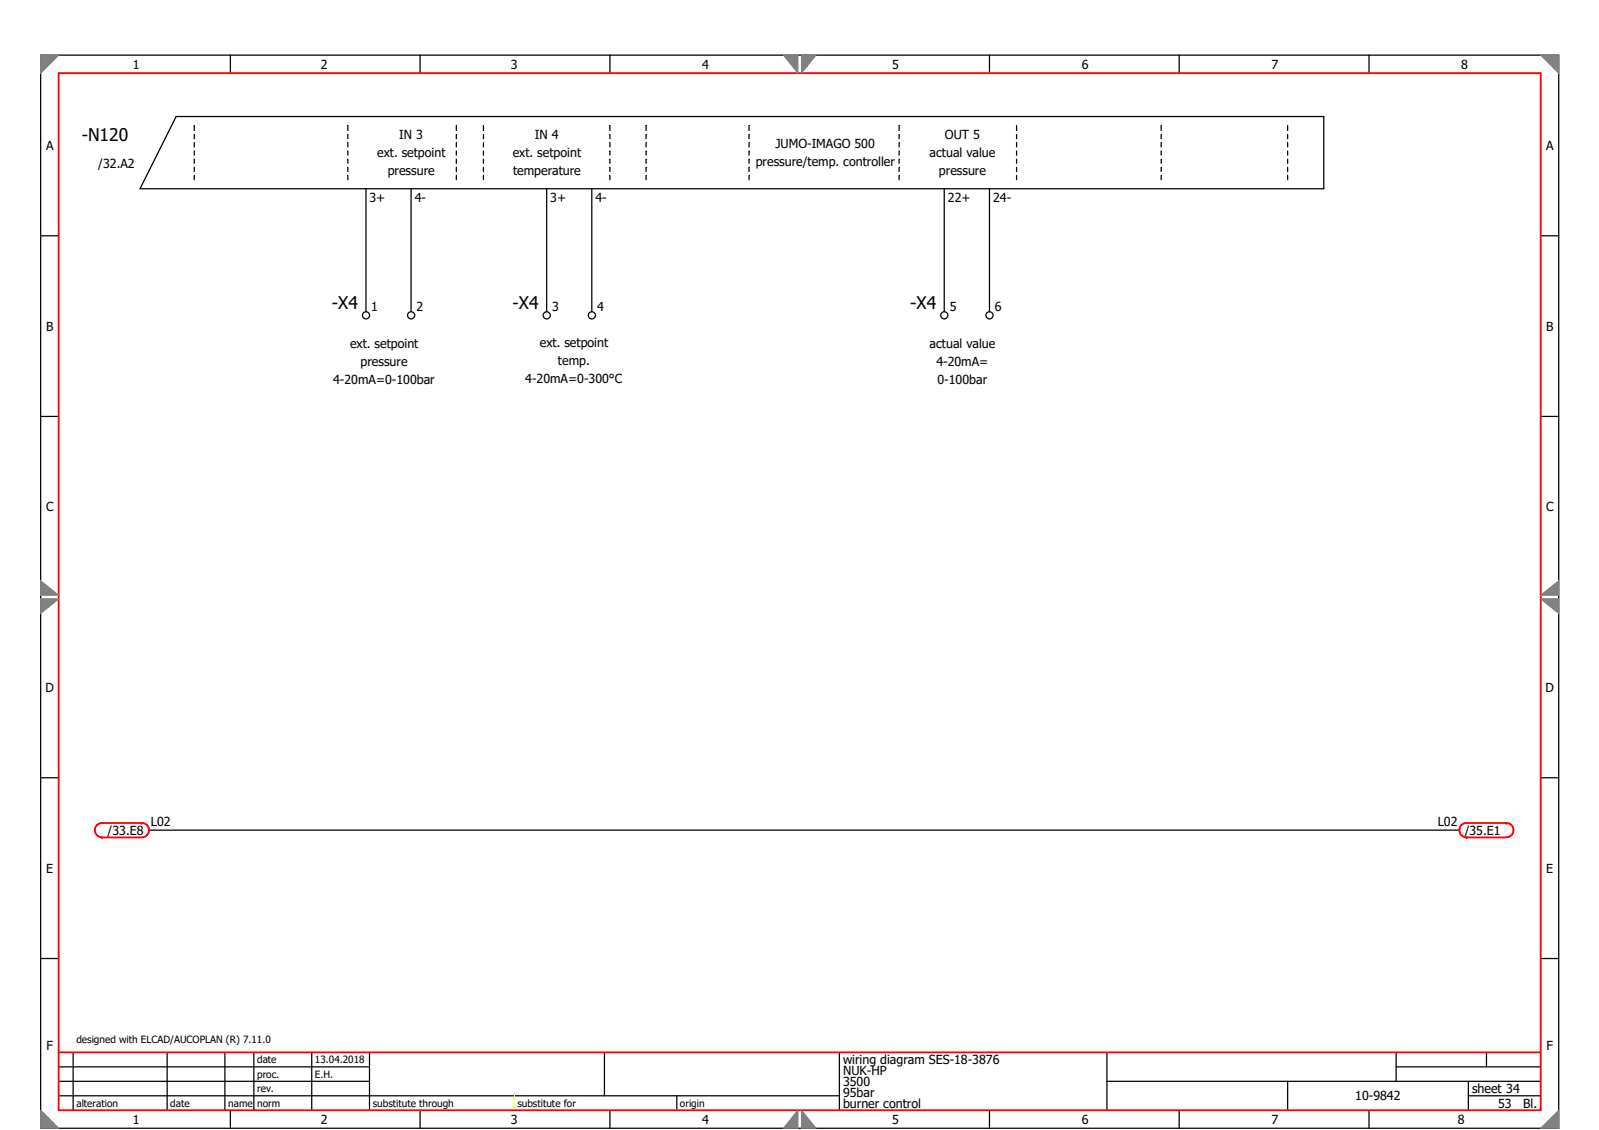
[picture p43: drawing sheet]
<svg xmlns="http://www.w3.org/2000/svg" width="297mm" height="210mm" viewBox="0 0 297 210" stroke-linecap="round" stroke-linejoin="round" font-family="sans-serif">
<defs><g id="words">
<g font-size="3.2">
<text x="15.2" y="26.2">-N120</text>
<text x="61.7" y="57.4">-X4</text>
<text x="95.2" y="57.4">-X4</text>
<text x="169.1" y="57.4">-X4</text>
</g>
<g font-size="2.3">
<text x="24.7" y="12.8">1</text>
<text x="59.6" y="12.8">2</text>
<text x="94.9" y="12.8">3</text>
<text x="130.5" y="12.8">4</text>
<text x="165.7" y="12.8">5</text>
<text x="201" y="12.8">6</text>
<text x="236.2" y="12.8">7</text>
<text x="271.5" y="12.8">8</text>
<text x="8.5" y="27.9">A</text>
<text x="70.1" y="29.2">ext. setpoint</text>
<text x="74.2" y="25.8">IN 3</text>
<text x="95.2" y="29.2">ext. setpoint</text>
<text x="99.4" y="25.8">IN 4</text>
<text x="144" y="27.5">JUMO-IMAGO 500</text>
<text x="172.7" y="29.2">actual value</text>
<text x="175.5" y="25.8">OUT 5</text>
<text x="287.2" y="27.9">A</text>
<text x="18.3" y="31.2">/32.A2</text>
<text x="72" y="32.6">pressure</text>
<text x="95.3" y="32.6">temperature</text>
<text x="140.4" y="30.9">pressure/temp. controller</text>
<text x="174.4" y="32.6">pressure</text>
<text x="68.6" y="37.6">3+</text>
<text x="77" y="37.6">4-</text>
<text x="102.2" y="37.6">3+</text>
<text x="110.6" y="37.6">4-</text>
<text x="176.1" y="37.6">22+</text>
<text x="184.5" y="37.6">24-</text>
<text x="69" y="57.7">1</text>
<text x="77.4" y="57.7">2</text>
<text x="102.5" y="57.7">3</text>
<text x="111" y="57.7">4</text>
<text x="176.4" y="57.7">5</text>
<text x="184.8" y="57.7">6</text>
<text x="8.5" y="61.4">B</text>
<text x="65" y="64.7">ext. setpoint</text>
<text x="100.3" y="64.5">ext. setpoint</text>
<text x="172.7" y="64.7">actual value</text>
<text x="287.2" y="61.4">B</text>
<text x="61.9" y="71.4">4-20mA=0-100bar</text>
<text x="67" y="68">pressure</text>
<text x="97.6" y="71.2">4-20mA=0-300°C</text>
<text x="103.6" y="67.8">temp.</text>
<text x="173.9" y="68">4-20mA=</text>
<text x="174.2" y="71.4">0-100bar</text>
<text x="8.5" y="95">C</text>
<text x="287.2" y="95">C</text>
<text x="8.4" y="128.6">D</text>
<text x="287.1" y="128.6">D</text>
<text x="20" y="155.1">/33.E8</text>
<text x="28" y="153.4">L02</text>
<text x="267.1" y="153.4">L02</text>
<text x="272.1" y="155.1">/35.E1</text>
<text x="8.6" y="162.2">E</text>
<text x="287.2" y="162.2">E</text>
<text x="8.6" y="195.1">F</text>
<text x="156.6" y="197.7">wiring diagram SES-18-3876</text>
<text x="287.3" y="195.1">F</text>
<text x="156.6" y="201.8">3500</text>
<text x="156.6" y="199.8">NUK-HP</text>
<text x="156.6" y="203.8">95bar</text>
<text x="273.4" y="203.1">sheet 34</text>
<text x="24.7" y="208.8">1</text>
<text x="59.6" y="208.8">2</text>
<text x="94.9" y="208.8">3</text>
<text x="130.5" y="208.8">4</text>
<text x="156.6" y="205.8">burner control</text>
<text x="165.7" y="208.8">5</text>
<text x="201" y="208.8">6</text>
<text x="236.2" y="208.8">7</text>
<text x="251.8" y="204.5">10-9842</text>
<text x="270.8" y="208.8">8</text>
<text x="278.3" y="205.8">53</text>
<text x="283" y="205.8">Bl.</text>
</g>
<g font-size="1.9">
<text x="14.2" y="193.9">designed with ELCAD/AUCOPLAN (R) 7.11.0</text>
<text x="47.8" y="197.6">date</text>
<text x="58.5" y="197.6">13.04.2018</text>
<text x="47.8" y="200.3">proc.</text>
<text x="47.8" y="202.9">rev.</text>
<text x="58.5" y="200.3">E.H.</text>
<text x="14.2" y="205.6">alteration</text>
<text x="31.6" y="205.6">date</text>
<text x="42.4" y="205.6">name</text>
<text x="47.8" y="205.6">norm</text>
<text x="69.3" y="205.6">substitute through</text>
<text x="96.1" y="205.6">substitute for</text>
<text x="126.3" y="205.6">origin</text>
</g>
</g></defs>
<g fill="none" stroke="#000" stroke-width=".23">
<path d="M7.6 10.2h282v199.5h-282zM42.8 10.2v3.4M78 10.2v3.4M113.3 10.2v3.4M183.8 10.2v3.4M219.1 10.2v3.4M254.3 10.2v3.4M32.7 21.7h213.2v13.4h-219.9zM36.1 23.3v1M36.1 25v.8M36.1 26.5v.8M36.1 28.1v.7"/>
<path d="M36.1 29.6v.8M36.1 31.1v.8M36.1 32.6v.8M64.6 23.3v1M64.6 25v.8M64.6 26.5v.8M64.6 28.1v.7M64.6 29.6v.8M64.6 31.1v.8M64.6 32.6v.8M68 35.1v22.8M76.4 35.1v22.8"/>
<path d="M84.8 23.3v1M84.8 25v.8M84.8 26.5v.8M84.8 28.1v.7M84.8 29.6v.8M84.8 31.1v.8M84.8 32.6v.8M89.8 23.3v1M89.8 25v.8M89.8 26.5v.8M89.8 28.1v.7M89.8 29.6v.8"/>
<path d="M89.8 31.1v.8M89.8 32.6v.8M101.6 35.1v22.8M109.9 35.1v22.8M113.3 23.3v1M113.3 25v.8M113.3 26.5v.8M113.3 28.1v.7M113.3 29.6v.8M113.3 31.1v.8M113.3 32.6v.8M120 23.3v1"/>
<path d="M120 25v.8M120 26.5v.8M120 28.1v.7M120 29.6v.8M120 31.1v.8M120 32.6v.8M139.1 23.3v1M139.1 25v.8M139.1 26.5v.8M139.1 28.1v.7M139.1 29.6v.8M139.1 31.1v.8"/>
<path d="M139.1 32.6v.8M167 23.3v1M167 25v.8M167 26.5v.8M167 28.1v.7M167 29.6v.8M167 31.1v.8M167 32.6v.8M175.4 35.1v22.8M183.8 35.1v22.8M188.8 23.3v1M188.8 25v.8"/>
<path d="M188.8 26.5v.8M188.8 28.1v.7M188.8 29.6v.8M188.8 31.1v.8M188.8 32.6v.8M215.7 23.3v1M215.7 25v.8M215.7 26.5v.8M215.7 28.1v.7M215.7 29.6v.8M215.7 31.1v.8M215.7 32.6v.8"/>
<path d="M239.2 23.3v1M239.2 25v.8M239.2 26.5v.8M239.2 28.1v.7M239.2 29.6v.8M239.2 31.1v.8M239.2 32.6v.8M7.6 43.8h3.3M286.2 43.8h3.4M7.6 77.4h3.3M286.2 77.4h3.4M7.6 144.5h3.3"/>
<path d="M27.7 154.3h243.4M286.2 144.5h3.4M7.6 178.1h3.3M286.2 178.1h3.4M10.9 198.2h57.7M13.6 195.6v10.7M31 195.6v10.7M41.8 195.6v10.7M47.2 195.6v10.7M57.9 195.6v10.7M68.6 195.6v10.7M112.3 195.6v8"/>
<path d="M155.9 195.6v10.7M205.6 195.6v10.7M259.4 198.2h26.8M259.4 195.6v5.3M276.1 195.6v2.6M10.9 203.6h145M10.9 200.9h57.7M42.8 206.3v3.4M78 206.3v3.4M113.3 206.3v3.4M125.7 203.6v2.7M183.8 206.3v3.4"/>
<path d="M205.6 200.9h80.6M219.1 206.3v3.4M239.2 200.9v5.4M254.3 206.3v3.4M272.8 203.6h13.4M272.8 200.9v5.4"/>
<circle cx="68" cy="58.6" r=".67"/>
<circle cx="76.4" cy="58.6" r=".67"/>
<circle cx="101.6" cy="58.6" r=".67"/>
<circle cx="109.9" cy="58.6" r=".67"/>
<circle cx="175.4" cy="58.6" r=".67"/>
<circle cx="183.8" cy="58.6" r=".67"/>
</g>
<path d="M95.5 203.6v2.7" fill="none" stroke="#ff0" stroke-width=".19"/>
<path d="M10.9 195.6h275.3" fill="none" stroke="#f00" stroke-width=".34"/>
<path d="M286.2 13.6v192.7" fill="none" stroke="#f00" stroke-width=".34"/>
<path d="M10.9 206.3h275.3" fill="none" stroke="#f00" stroke-width=".34"/>
<path d="M10.9 13.6v192.7" fill="none" stroke="#f00" stroke-width=".34"/>
<path d="M10.9 13.6h275.3" fill="none" stroke="#f00" stroke-width=".34"/>
<path d="M26.7 155.6h-.4" fill="none" stroke="#f00" stroke-width=".34"/>
<path d="M27 155.4l-.3 .2" fill="none" stroke="#f00" stroke-width=".34"/>
<path d="M27.3 155.2l-.3 .2" fill="none" stroke="#f00" stroke-width=".34"/>
<path d="M27.5 154.9l-.2 .3" fill="none" stroke="#f00" stroke-width=".34"/>
<path d="M27.6 154.6l-.1 .3" fill="none" stroke="#f00" stroke-width=".34"/>
<path d="M27.7 154.3l-.1 .3" fill="none" stroke="#f00" stroke-width=".34"/>
<path d="M27.6 153.9l.1 .4" fill="none" stroke="#f00" stroke-width=".34"/>
<path d="M27.5 153.6l.1 .3" fill="none" stroke="#f00" stroke-width=".34"/>
<path d="M27.3 153.3l.2 .3" fill="none" stroke="#f00" stroke-width=".34"/>
<path d="M27 153.1l.3 .2" fill="none" stroke="#f00" stroke-width=".34"/>
<path d="M26.7 153l.3 .1" fill="none" stroke="#f00" stroke-width=".34"/>
<path d="M26.3 152.9l.4 .1" fill="none" stroke="#f00" stroke-width=".34"/>
<circle cx="26.3" cy="152.9" r=".17" fill="#f00"/>
<path d="M19 152.9h7.3" fill="none" stroke="#f00" stroke-width=".34"/>
<path d="M19 155.6h7.3" fill="none" stroke="#f00" stroke-width=".34"/>
<path d="M19 152.9l-.4 .1" fill="none" stroke="#f00" stroke-width=".34"/>
<path d="M18.6 153l-.3 .1" fill="none" stroke="#f00" stroke-width=".34"/>
<path d="M18.3 153.1l-.3 .2" fill="none" stroke="#f00" stroke-width=".34"/>
<path d="M18 153.3l-.2 .3" fill="none" stroke="#f00" stroke-width=".34"/>
<path d="M17.8 153.6l-.1 .3" fill="none" stroke="#f00" stroke-width=".34"/>
<path d="M17.7 153.9l-.1 .4" fill="none" stroke="#f00" stroke-width=".34"/>
<path d="M17.6 154.3l.1 .3" fill="none" stroke="#f00" stroke-width=".34"/>
<path d="M17.7 154.6l.1 .3" fill="none" stroke="#f00" stroke-width=".34"/>
<path d="M17.8 154.9l.2 .3" fill="none" stroke="#f00" stroke-width=".34"/>
<path d="M18 155.2l.3 .2" fill="none" stroke="#f00" stroke-width=".34"/>
<path d="M18.3 155.4l.3 .2" fill="none" stroke="#f00" stroke-width=".34"/>
<path d="M18.6 155.6h.4" fill="none" stroke="#f00" stroke-width=".34"/>
<circle cx="19" cy="155.6" r=".17" fill="#f00"/>
<path d="M272.4 152.9l-.3 .1" fill="none" stroke="#f00" stroke-width=".34"/>
<path d="M272.1 153l-.3 .1" fill="none" stroke="#f00" stroke-width=".34"/>
<path d="M271.8 153.1l-.3 .2" fill="none" stroke="#f00" stroke-width=".34"/>
<path d="M271.5 153.3l-.2 .3" fill="none" stroke="#f00" stroke-width=".34"/>
<path d="M271.3 153.6l-.2 .3" fill="none" stroke="#f00" stroke-width=".34"/>
<path d="M271.1 153.9v.4" fill="none" stroke="#f00" stroke-width=".34"/>
<path d="M271.1 154.3v.3" fill="none" stroke="#f00" stroke-width=".34"/>
<path d="M271.1 154.6l.2 .3" fill="none" stroke="#f00" stroke-width=".34"/>
<path d="M271.3 154.9l.2 .3" fill="none" stroke="#f00" stroke-width=".34"/>
<path d="M271.5 155.2l.3 .2" fill="none" stroke="#f00" stroke-width=".34"/>
<path d="M271.8 155.4l.3 .2" fill="none" stroke="#f00" stroke-width=".34"/>
<path d="M272.1 155.6h.3" fill="none" stroke="#f00" stroke-width=".34"/>
<circle cx="272.4" cy="155.6" r=".17" fill="#f00"/>
<path d="M272.4 152.9h7.4" fill="none" stroke="#f00" stroke-width=".34"/>
<path d="M272.4 155.6h7.4" fill="none" stroke="#f00" stroke-width=".34"/>
<path d="M280.2 155.6h-.4" fill="none" stroke="#f00" stroke-width=".34"/>
<path d="M280.5 155.4l-.3 .2" fill="none" stroke="#f00" stroke-width=".34"/>
<path d="M280.8 155.2l-.3 .2" fill="none" stroke="#f00" stroke-width=".34"/>
<path d="M281 154.9l-.2 .3" fill="none" stroke="#f00" stroke-width=".34"/>
<path d="M281.1 154.6l-.1 .3" fill="none" stroke="#f00" stroke-width=".34"/>
<path d="M281.2 154.3l-.1 .3" fill="none" stroke="#f00" stroke-width=".34"/>
<path d="M281.1 153.9l.1 .4" fill="none" stroke="#f00" stroke-width=".34"/>
<path d="M281 153.6l.1 .3" fill="none" stroke="#f00" stroke-width=".34"/>
<path d="M280.8 153.3l.2 .3" fill="none" stroke="#f00" stroke-width=".34"/>
<path d="M280.5 153.1l.3 .2" fill="none" stroke="#f00" stroke-width=".34"/>
<path d="M280.2 153l.3 .1" fill="none" stroke="#f00" stroke-width=".34"/>
<path d="M279.8 152.9l.4 .1" fill="none" stroke="#f00" stroke-width=".34"/>
<circle cx="279.8" cy="152.9" r=".17" fill="#f00"/>
<path d="M145.5 10.2l2.7 3.4" fill="none" stroke="#808080" stroke-width=".19"/>
<path d="M148.2 10.2v3.4" fill="none" stroke="#808080" stroke-width=".19"/>
<path d="M145.5 10.2h2.7" fill="none" stroke="#808080" stroke-width=".19"/>
<path d="M148.1 13.4h.1" fill="none" stroke="#808080" stroke-width=".19"/>
<path d="M148.1 13.3h.1" fill="none" stroke="#808080" stroke-width=".19"/>
<path d="M148 13.3h.2" fill="none" stroke="#808080" stroke-width=".19"/>
<path d="M147.9 13.2h.3" fill="none" stroke="#808080" stroke-width=".19"/>
<path d="M147.9 13.1h.3" fill="none" stroke="#808080" stroke-width=".19"/>
<path d="M147.8 13h.4" fill="none" stroke="#808080" stroke-width=".19"/>
<path d="M147.7 12.9h.5" fill="none" stroke="#808080" stroke-width=".19"/>
<path d="M147.7 12.8h.5" fill="none" stroke="#808080" stroke-width=".19"/>
<path d="M147.6 12.8h.6" fill="none" stroke="#808080" stroke-width=".19"/>
<path d="M147.5 12.7h.7" fill="none" stroke="#808080" stroke-width=".19"/>
<path d="M147.5 12.6h.7" fill="none" stroke="#808080" stroke-width=".19"/>
<path d="M147.4 12.5h.8" fill="none" stroke="#808080" stroke-width=".19"/>
<path d="M147.3 12.4h.9" fill="none" stroke="#808080" stroke-width=".19"/>
<path d="M147.3 12.3h.9" fill="none" stroke="#808080" stroke-width=".19"/>
<path d="M147.2 12.3h1" fill="none" stroke="#808080" stroke-width=".19"/>
<path d="M147.1 12.2h1.1" fill="none" stroke="#808080" stroke-width=".19"/>
<path d="M147.1 12.1h1.1" fill="none" stroke="#808080" stroke-width=".19"/>
<path d="M147 12h1.2" fill="none" stroke="#808080" stroke-width=".19"/>
<path d="M146.9 11.9h1.3" fill="none" stroke="#808080" stroke-width=".19"/>
<path d="M146.9 11.8h1.3" fill="none" stroke="#808080" stroke-width=".19"/>
<path d="M146.8 11.7h1.4" fill="none" stroke="#808080" stroke-width=".19"/>
<path d="M146.7 11.7h1.5" fill="none" stroke="#808080" stroke-width=".19"/>
<path d="M146.7 11.6h1.5" fill="none" stroke="#808080" stroke-width=".19"/>
<path d="M146.6 11.5h1.6" fill="none" stroke="#808080" stroke-width=".19"/>
<path d="M146.5 11.4h1.7" fill="none" stroke="#808080" stroke-width=".19"/>
<path d="M146.4 11.3h1.8" fill="none" stroke="#808080" stroke-width=".19"/>
<path d="M146.4 11.2h1.8" fill="none" stroke="#808080" stroke-width=".19"/>
<path d="M146.3 11.2h1.9" fill="none" stroke="#808080" stroke-width=".19"/>
<path d="M146.3 11.1h1.9" fill="none" stroke="#808080" stroke-width=".19"/>
<path d="M146.2 11h2" fill="none" stroke="#808080" stroke-width=".19"/>
<path d="M146.1 10.9h2.1" fill="none" stroke="#808080" stroke-width=".19"/>
<path d="M146 10.8h2.2" fill="none" stroke="#808080" stroke-width=".19"/>
<path d="M146 10.7h2.2" fill="none" stroke="#808080" stroke-width=".19"/>
<path d="M145.9 10.7h2.3" fill="none" stroke="#808080" stroke-width=".19"/>
<path d="M145.9 10.6h2.3" fill="none" stroke="#808080" stroke-width=".19"/>
<path d="M145.8 10.5h2.4" fill="none" stroke="#808080" stroke-width=".19"/>
<path d="M145.7 10.4h2.5" fill="none" stroke="#808080" stroke-width=".19"/>
<path d="M145.6 10.3h2.6" fill="none" stroke="#808080" stroke-width=".19"/>
<path d="M145.6 10.2h2.6" fill="none" stroke="#808080" stroke-width=".19"/>
<path d="M148.9 10.2v3.4" fill="none" stroke="#808080" stroke-width=".19"/>
<path d="M151.6 10.2l-2.7 3.4" fill="none" stroke="#808080" stroke-width=".19"/>
<path d="M148.9 10.2h2.7" fill="none" stroke="#808080" stroke-width=".19"/>
<path d="M148.9 13.4h.1" fill="none" stroke="#808080" stroke-width=".19"/>
<path d="M148.9 13.3h.1" fill="none" stroke="#808080" stroke-width=".19"/>
<path d="M148.9 13.3h.2" fill="none" stroke="#808080" stroke-width=".19"/>
<path d="M148.9 13.2h.3" fill="none" stroke="#808080" stroke-width=".19"/>
<path d="M148.9 13.1h.3" fill="none" stroke="#808080" stroke-width=".19"/>
<path d="M148.9 13h.4" fill="none" stroke="#808080" stroke-width=".19"/>
<path d="M148.9 12.9h.5" fill="none" stroke="#808080" stroke-width=".19"/>
<path d="M148.9 12.8h.5" fill="none" stroke="#808080" stroke-width=".19"/>
<path d="M148.9 12.8h.6" fill="none" stroke="#808080" stroke-width=".19"/>
<path d="M148.9 12.7h.7" fill="none" stroke="#808080" stroke-width=".19"/>
<path d="M148.9 12.6h.7" fill="none" stroke="#808080" stroke-width=".19"/>
<path d="M148.9 12.5h.8" fill="none" stroke="#808080" stroke-width=".19"/>
<path d="M148.9 12.4h.9" fill="none" stroke="#808080" stroke-width=".19"/>
<path d="M148.9 12.3h.9" fill="none" stroke="#808080" stroke-width=".19"/>
<path d="M148.9 12.3h1" fill="none" stroke="#808080" stroke-width=".19"/>
<path d="M148.9 12.2h1.1" fill="none" stroke="#808080" stroke-width=".19"/>
<path d="M148.9 12.1h1.1" fill="none" stroke="#808080" stroke-width=".19"/>
<path d="M148.9 12h1.2" fill="none" stroke="#808080" stroke-width=".19"/>
<path d="M148.9 11.9h1.3" fill="none" stroke="#808080" stroke-width=".19"/>
<path d="M148.9 11.8h1.3" fill="none" stroke="#808080" stroke-width=".19"/>
<path d="M148.9 11.7h1.4" fill="none" stroke="#808080" stroke-width=".19"/>
<path d="M148.9 11.7h1.5" fill="none" stroke="#808080" stroke-width=".19"/>
<path d="M148.9 11.6h1.5" fill="none" stroke="#808080" stroke-width=".19"/>
<path d="M148.9 11.5h1.6" fill="none" stroke="#808080" stroke-width=".19"/>
<path d="M148.9 11.4h1.7" fill="none" stroke="#808080" stroke-width=".19"/>
<path d="M148.9 11.3h1.8" fill="none" stroke="#808080" stroke-width=".19"/>
<path d="M148.9 11.2h1.8" fill="none" stroke="#808080" stroke-width=".19"/>
<path d="M148.9 11.2h1.9" fill="none" stroke="#808080" stroke-width=".19"/>
<path d="M148.9 11.1h2" fill="none" stroke="#808080" stroke-width=".19"/>
<path d="M148.9 11h2" fill="none" stroke="#808080" stroke-width=".19"/>
<path d="M148.9 10.9h2.1" fill="none" stroke="#808080" stroke-width=".19"/>
<path d="M148.9 10.8h2.2" fill="none" stroke="#808080" stroke-width=".19"/>
<path d="M148.9 10.7h2.2" fill="none" stroke="#808080" stroke-width=".19"/>
<path d="M148.9 10.7h2.3" fill="none" stroke="#808080" stroke-width=".19"/>
<path d="M148.9 10.6h2.4" fill="none" stroke="#808080" stroke-width=".19"/>
<path d="M148.9 10.5h2.4" fill="none" stroke="#808080" stroke-width=".19"/>
<path d="M148.9 10.4h2.5" fill="none" stroke="#808080" stroke-width=".19"/>
<path d="M148.9 10.3h2.6" fill="none" stroke="#808080" stroke-width=".19"/>
<path d="M148.9 10.2h2.6" fill="none" stroke="#808080" stroke-width=".19"/>
<path d="M7.6 10.2v3.4" fill="none" stroke="#808080" stroke-width=".19"/>
<path d="M7.6 10.2h3.3" fill="none" stroke="#808080" stroke-width=".19"/>
<path d="M10.9 10.2l-3.3 3.4" fill="none" stroke="#808080" stroke-width=".19"/>
<path d="M7.6 13.4h.1" fill="none" stroke="#808080" stroke-width=".19"/>
<path d="M7.6 13.3h.1" fill="none" stroke="#808080" stroke-width=".19"/>
<path d="M7.6 13.3h.2" fill="none" stroke="#808080" stroke-width=".19"/>
<path d="M7.6 13.2h.3" fill="none" stroke="#808080" stroke-width=".19"/>
<path d="M7.6 13.1h.4" fill="none" stroke="#808080" stroke-width=".19"/>
<path d="M7.6 13h.5" fill="none" stroke="#808080" stroke-width=".19"/>
<path d="M7.6 12.9h.6" fill="none" stroke="#808080" stroke-width=".19"/>
<path d="M7.6 12.8h.7" fill="none" stroke="#808080" stroke-width=".19"/>
<path d="M7.6 12.8h.7" fill="none" stroke="#808080" stroke-width=".19"/>
<path d="M7.6 12.7h.8" fill="none" stroke="#808080" stroke-width=".19"/>
<path d="M7.6 12.6h.9" fill="none" stroke="#808080" stroke-width=".19"/>
<path d="M7.6 12.5h1" fill="none" stroke="#808080" stroke-width=".19"/>
<path d="M7.6 12.4h1.1" fill="none" stroke="#808080" stroke-width=".19"/>
<path d="M7.6 12.3h1.2" fill="none" stroke="#808080" stroke-width=".19"/>
<path d="M7.6 12.3h1.2" fill="none" stroke="#808080" stroke-width=".19"/>
<path d="M7.6 12.2h1.3" fill="none" stroke="#808080" stroke-width=".19"/>
<path d="M7.6 12.1h1.4" fill="none" stroke="#808080" stroke-width=".19"/>
<path d="M7.6 12h1.5" fill="none" stroke="#808080" stroke-width=".19"/>
<path d="M7.6 11.9h1.6" fill="none" stroke="#808080" stroke-width=".19"/>
<path d="M7.6 11.8h1.6" fill="none" stroke="#808080" stroke-width=".19"/>
<path d="M7.6 11.7h1.7" fill="none" stroke="#808080" stroke-width=".19"/>
<path d="M7.6 11.7h1.8" fill="none" stroke="#808080" stroke-width=".19"/>
<path d="M7.6 11.6h1.9" fill="none" stroke="#808080" stroke-width=".19"/>
<path d="M7.6 11.5h2" fill="none" stroke="#808080" stroke-width=".19"/>
<path d="M7.6 11.4h2.1" fill="none" stroke="#808080" stroke-width=".19"/>
<path d="M7.6 11.3h2.2" fill="none" stroke="#808080" stroke-width=".19"/>
<path d="M7.6 11.2h2.2" fill="none" stroke="#808080" stroke-width=".19"/>
<path d="M7.6 11.2h2.3" fill="none" stroke="#808080" stroke-width=".19"/>
<path d="M7.6 11.1h2.4" fill="none" stroke="#808080" stroke-width=".19"/>
<path d="M7.6 11h2.5" fill="none" stroke="#808080" stroke-width=".19"/>
<path d="M7.6 10.9h2.6" fill="none" stroke="#808080" stroke-width=".19"/>
<path d="M7.6 10.8h2.7" fill="none" stroke="#808080" stroke-width=".19"/>
<path d="M7.6 10.7h2.7" fill="none" stroke="#808080" stroke-width=".19"/>
<path d="M7.6 10.7h2.8" fill="none" stroke="#808080" stroke-width=".19"/>
<path d="M7.6 10.6h2.9" fill="none" stroke="#808080" stroke-width=".19"/>
<path d="M7.6 10.5h3" fill="none" stroke="#808080" stroke-width=".19"/>
<path d="M7.6 10.4h3.1" fill="none" stroke="#808080" stroke-width=".19"/>
<path d="M7.6 10.3h3.2" fill="none" stroke="#808080" stroke-width=".19"/>
<path d="M7.6 10.2h3.3" fill="none" stroke="#808080" stroke-width=".19"/>
<path d="M7.6 111.3v2.7" fill="none" stroke="#808080" stroke-width=".19"/>
<path d="M10.9 111.3l-3.3 2.7" fill="none" stroke="#808080" stroke-width=".19"/>
<path d="M7.6 111.3h3.3" fill="none" stroke="#808080" stroke-width=".19"/>
<path d="M7.6 113.8h.1" fill="none" stroke="#808080" stroke-width=".19"/>
<path d="M7.6 113.7h.2" fill="none" stroke="#808080" stroke-width=".19"/>
<path d="M7.6 113.6h.3" fill="none" stroke="#808080" stroke-width=".19"/>
<path d="M7.6 113.6h.4" fill="none" stroke="#808080" stroke-width=".19"/>
<path d="M7.6 113.5h.5" fill="none" stroke="#808080" stroke-width=".19"/>
<path d="M7.6 113.4h.6" fill="none" stroke="#808080" stroke-width=".19"/>
<path d="M7.6 113.3h.7" fill="none" stroke="#808080" stroke-width=".19"/>
<path d="M7.6 113.2h.8" fill="none" stroke="#808080" stroke-width=".19"/>
<path d="M7.6 113.1h.9" fill="none" stroke="#808080" stroke-width=".19"/>
<path d="M7.6 113.1h1" fill="none" stroke="#808080" stroke-width=".19"/>
<path d="M7.6 113h1.2" fill="none" stroke="#808080" stroke-width=".19"/>
<path d="M7.6 112.9h1.2" fill="none" stroke="#808080" stroke-width=".19"/>
<path d="M7.6 112.8h1.4" fill="none" stroke="#808080" stroke-width=".19"/>
<path d="M7.6 112.7h1.5" fill="none" stroke="#808080" stroke-width=".19"/>
<path d="M7.6 112.6h1.6" fill="none" stroke="#808080" stroke-width=".19"/>
<path d="M7.6 112.6h1.7" fill="none" stroke="#808080" stroke-width=".19"/>
<path d="M7.6 112.5h1.8" fill="none" stroke="#808080" stroke-width=".19"/>
<path d="M7.6 112.4h1.9" fill="none" stroke="#808080" stroke-width=".19"/>
<path d="M7.6 112.3h2" fill="none" stroke="#808080" stroke-width=".19"/>
<path d="M7.6 112.2h2.1" fill="none" stroke="#808080" stroke-width=".19"/>
<path d="M7.6 112.1h2.2" fill="none" stroke="#808080" stroke-width=".19"/>
<path d="M7.6 112.1h2.3" fill="none" stroke="#808080" stroke-width=".19"/>
<path d="M7.6 112h2.4" fill="none" stroke="#808080" stroke-width=".19"/>
<path d="M7.6 111.9h2.5" fill="none" stroke="#808080" stroke-width=".19"/>
<path d="M7.6 111.8h2.6" fill="none" stroke="#808080" stroke-width=".19"/>
<path d="M7.6 111.7h2.7" fill="none" stroke="#808080" stroke-width=".19"/>
<path d="M7.6 111.6h2.8" fill="none" stroke="#808080" stroke-width=".19"/>
<path d="M7.6 111.5h2.9" fill="none" stroke="#808080" stroke-width=".19"/>
<path d="M7.6 111.5h3" fill="none" stroke="#808080" stroke-width=".19"/>
<path d="M7.6 111.4h3.1" fill="none" stroke="#808080" stroke-width=".19"/>
<path d="M7.6 111.3h3.3" fill="none" stroke="#808080" stroke-width=".19"/>
<path d="M7.6 107.9v2.7" fill="none" stroke="#808080" stroke-width=".19"/>
<path d="M7.6 107.9l3.3 2.7" fill="none" stroke="#808080" stroke-width=".19"/>
<path d="M7.6 110.6h3.3" fill="none" stroke="#808080" stroke-width=".19"/>
<path d="M7.6 110.5h3.1" fill="none" stroke="#808080" stroke-width=".19"/>
<path d="M7.6 110.4h3" fill="none" stroke="#808080" stroke-width=".19"/>
<path d="M7.6 110.4h2.9" fill="none" stroke="#808080" stroke-width=".19"/>
<path d="M7.6 110.3h2.8" fill="none" stroke="#808080" stroke-width=".19"/>
<path d="M7.6 110.2h2.7" fill="none" stroke="#808080" stroke-width=".19"/>
<path d="M7.6 110.1h2.6" fill="none" stroke="#808080" stroke-width=".19"/>
<path d="M7.6 110h2.5" fill="none" stroke="#808080" stroke-width=".19"/>
<path d="M7.6 110h2.4" fill="none" stroke="#808080" stroke-width=".19"/>
<path d="M7.6 109.9h2.3" fill="none" stroke="#808080" stroke-width=".19"/>
<path d="M7.6 109.8h2.2" fill="none" stroke="#808080" stroke-width=".19"/>
<path d="M7.6 109.7h2.1" fill="none" stroke="#808080" stroke-width=".19"/>
<path d="M7.6 109.6h2" fill="none" stroke="#808080" stroke-width=".19"/>
<path d="M7.6 109.5h1.9" fill="none" stroke="#808080" stroke-width=".19"/>
<path d="M7.6 109.5h1.8" fill="none" stroke="#808080" stroke-width=".19"/>
<path d="M7.6 109.4h1.7" fill="none" stroke="#808080" stroke-width=".19"/>
<path d="M7.6 109.3h1.6" fill="none" stroke="#808080" stroke-width=".19"/>
<path d="M7.6 109.2h1.5" fill="none" stroke="#808080" stroke-width=".19"/>
<path d="M7.6 109.1h1.4" fill="none" stroke="#808080" stroke-width=".19"/>
<path d="M7.6 109h1.2" fill="none" stroke="#808080" stroke-width=".19"/>
<path d="M7.6 108.9h1.2" fill="none" stroke="#808080" stroke-width=".19"/>
<path d="M7.6 108.9h1" fill="none" stroke="#808080" stroke-width=".19"/>
<path d="M7.6 108.8h.9" fill="none" stroke="#808080" stroke-width=".19"/>
<path d="M7.6 108.7h.8" fill="none" stroke="#808080" stroke-width=".19"/>
<path d="M7.6 108.6h.7" fill="none" stroke="#808080" stroke-width=".19"/>
<path d="M7.6 108.5h.6" fill="none" stroke="#808080" stroke-width=".19"/>
<path d="M7.6 108.4h.5" fill="none" stroke="#808080" stroke-width=".19"/>
<path d="M7.6 108.4h.4" fill="none" stroke="#808080" stroke-width=".19"/>
<path d="M7.6 108.3h.3" fill="none" stroke="#808080" stroke-width=".19"/>
<path d="M7.6 108.2h.2" fill="none" stroke="#808080" stroke-width=".19"/>
<path d="M7.6 108.1h.1" fill="none" stroke="#808080" stroke-width=".19"/>
<path d="M7.6 206.3v3.4" fill="none" stroke="#808080" stroke-width=".19"/>
<path d="M7.6 209.7h3.3" fill="none" stroke="#808080" stroke-width=".19"/>
<path d="M7.6 206.3l3.3 3.4" fill="none" stroke="#808080" stroke-width=".19"/>
<path d="M7.6 209.6h3.2" fill="none" stroke="#808080" stroke-width=".19"/>
<path d="M7.6 209.5h3.1" fill="none" stroke="#808080" stroke-width=".19"/>
<path d="M7.6 209.4h3" fill="none" stroke="#808080" stroke-width=".19"/>
<path d="M7.6 209.3h2.9" fill="none" stroke="#808080" stroke-width=".19"/>
<path d="M7.6 209.3h2.8" fill="none" stroke="#808080" stroke-width=".19"/>
<path d="M7.6 209.2h2.7" fill="none" stroke="#808080" stroke-width=".19"/>
<path d="M7.6 209.1h2.7" fill="none" stroke="#808080" stroke-width=".19"/>
<path d="M7.6 209h2.6" fill="none" stroke="#808080" stroke-width=".19"/>
<path d="M7.6 208.9h2.5" fill="none" stroke="#808080" stroke-width=".19"/>
<path d="M7.6 208.8h2.4" fill="none" stroke="#808080" stroke-width=".19"/>
<path d="M7.6 208.7h2.3" fill="none" stroke="#808080" stroke-width=".19"/>
<path d="M7.6 208.7h2.2" fill="none" stroke="#808080" stroke-width=".19"/>
<path d="M7.6 208.6h2.2" fill="none" stroke="#808080" stroke-width=".19"/>
<path d="M7.6 208.5h2.1" fill="none" stroke="#808080" stroke-width=".19"/>
<path d="M7.6 208.4h2" fill="none" stroke="#808080" stroke-width=".19"/>
<path d="M7.6 208.3h1.9" fill="none" stroke="#808080" stroke-width=".19"/>
<path d="M7.6 208.2h1.8" fill="none" stroke="#808080" stroke-width=".19"/>
<path d="M7.6 208.2h1.7" fill="none" stroke="#808080" stroke-width=".19"/>
<path d="M7.6 208.1h1.6" fill="none" stroke="#808080" stroke-width=".19"/>
<path d="M7.6 208h1.6" fill="none" stroke="#808080" stroke-width=".19"/>
<path d="M7.6 207.9h1.5" fill="none" stroke="#808080" stroke-width=".19"/>
<path d="M7.6 207.8h1.4" fill="none" stroke="#808080" stroke-width=".19"/>
<path d="M7.6 207.7h1.3" fill="none" stroke="#808080" stroke-width=".19"/>
<path d="M7.6 207.6h1.2" fill="none" stroke="#808080" stroke-width=".19"/>
<path d="M7.6 207.6h1.2" fill="none" stroke="#808080" stroke-width=".19"/>
<path d="M7.6 207.5h1.1" fill="none" stroke="#808080" stroke-width=".19"/>
<path d="M7.6 207.4h1" fill="none" stroke="#808080" stroke-width=".19"/>
<path d="M7.6 207.3h.9" fill="none" stroke="#808080" stroke-width=".19"/>
<path d="M7.6 207.2h.8" fill="none" stroke="#808080" stroke-width=".19"/>
<path d="M7.6 207.2h.7" fill="none" stroke="#808080" stroke-width=".19"/>
<path d="M7.6 207.1h.7" fill="none" stroke="#808080" stroke-width=".19"/>
<path d="M7.6 207h.6" fill="none" stroke="#808080" stroke-width=".19"/>
<path d="M7.6 206.9h.5" fill="none" stroke="#808080" stroke-width=".19"/>
<path d="M7.6 206.8h.4" fill="none" stroke="#808080" stroke-width=".19"/>
<path d="M7.6 206.7h.3" fill="none" stroke="#808080" stroke-width=".19"/>
<path d="M7.6 206.7h.2" fill="none" stroke="#808080" stroke-width=".19"/>
<path d="M7.6 206.6h.1" fill="none" stroke="#808080" stroke-width=".19"/>
<path d="M7.6 206.5h.1" fill="none" stroke="#808080" stroke-width=".19"/>
<path d="M148.2 206.3v3.4" fill="none" stroke="#808080" stroke-width=".19"/>
<path d="M145.5 209.7h2.7" fill="none" stroke="#808080" stroke-width=".19"/>
<path d="M148.2 206.3l-2.7 3.4" fill="none" stroke="#808080" stroke-width=".19"/>
<path d="M145.6 209.6h2.6" fill="none" stroke="#808080" stroke-width=".19"/>
<path d="M145.7 209.5h2.5" fill="none" stroke="#808080" stroke-width=".19"/>
<path d="M145.8 209.4h2.4" fill="none" stroke="#808080" stroke-width=".19"/>
<path d="M145.9 209.3h2.3" fill="none" stroke="#808080" stroke-width=".19"/>
<path d="M145.9 209.3h2.3" fill="none" stroke="#808080" stroke-width=".19"/>
<path d="M146 209.2h2.2" fill="none" stroke="#808080" stroke-width=".19"/>
<path d="M146 209.1h2.2" fill="none" stroke="#808080" stroke-width=".19"/>
<path d="M146.1 209h2.1" fill="none" stroke="#808080" stroke-width=".19"/>
<path d="M146.2 208.9h2" fill="none" stroke="#808080" stroke-width=".19"/>
<path d="M146.3 208.8h1.9" fill="none" stroke="#808080" stroke-width=".19"/>
<path d="M146.3 208.7h1.9" fill="none" stroke="#808080" stroke-width=".19"/>
<path d="M146.4 208.7h1.8" fill="none" stroke="#808080" stroke-width=".19"/>
<path d="M146.4 208.6h1.8" fill="none" stroke="#808080" stroke-width=".19"/>
<path d="M146.5 208.5h1.7" fill="none" stroke="#808080" stroke-width=".19"/>
<path d="M146.6 208.4h1.6" fill="none" stroke="#808080" stroke-width=".19"/>
<path d="M146.7 208.3h1.5" fill="none" stroke="#808080" stroke-width=".19"/>
<path d="M146.7 208.2h1.5" fill="none" stroke="#808080" stroke-width=".19"/>
<path d="M146.8 208.2h1.4" fill="none" stroke="#808080" stroke-width=".19"/>
<path d="M146.9 208.1h1.3" fill="none" stroke="#808080" stroke-width=".19"/>
<path d="M146.9 208h1.3" fill="none" stroke="#808080" stroke-width=".19"/>
<path d="M147 207.9h1.2" fill="none" stroke="#808080" stroke-width=".19"/>
<path d="M147.1 207.8h1.1" fill="none" stroke="#808080" stroke-width=".19"/>
<path d="M147.1 207.7h1.1" fill="none" stroke="#808080" stroke-width=".19"/>
<path d="M147.2 207.6h1" fill="none" stroke="#808080" stroke-width=".19"/>
<path d="M147.3 207.6h.9" fill="none" stroke="#808080" stroke-width=".19"/>
<path d="M147.3 207.5h.9" fill="none" stroke="#808080" stroke-width=".19"/>
<path d="M147.4 207.4h.8" fill="none" stroke="#808080" stroke-width=".19"/>
<path d="M147.5 207.3h.7" fill="none" stroke="#808080" stroke-width=".19"/>
<path d="M147.5 207.2h.7" fill="none" stroke="#808080" stroke-width=".19"/>
<path d="M147.6 207.2h.6" fill="none" stroke="#808080" stroke-width=".19"/>
<path d="M147.7 207.1h.5" fill="none" stroke="#808080" stroke-width=".19"/>
<path d="M147.7 207h.5" fill="none" stroke="#808080" stroke-width=".19"/>
<path d="M147.8 206.9h.4" fill="none" stroke="#808080" stroke-width=".19"/>
<path d="M147.9 206.8h.3" fill="none" stroke="#808080" stroke-width=".19"/>
<path d="M147.9 206.7h.3" fill="none" stroke="#808080" stroke-width=".19"/>
<path d="M148 206.7h.2" fill="none" stroke="#808080" stroke-width=".19"/>
<path d="M148.1 206.6h.1" fill="none" stroke="#808080" stroke-width=".19"/>
<path d="M148.1 206.5h.1" fill="none" stroke="#808080" stroke-width=".19"/>
<path d="M148.9 206.3v3.4" fill="none" stroke="#808080" stroke-width=".19"/>
<path d="M148.9 209.7h2.7" fill="none" stroke="#808080" stroke-width=".19"/>
<path d="M148.9 206.3l2.7 3.4" fill="none" stroke="#808080" stroke-width=".19"/>
<path d="M148.9 209.6h2.6" fill="none" stroke="#808080" stroke-width=".19"/>
<path d="M148.9 209.5h2.5" fill="none" stroke="#808080" stroke-width=".19"/>
<path d="M148.9 209.4h2.4" fill="none" stroke="#808080" stroke-width=".19"/>
<path d="M148.9 209.3h2.4" fill="none" stroke="#808080" stroke-width=".19"/>
<path d="M148.9 209.3h2.3" fill="none" stroke="#808080" stroke-width=".19"/>
<path d="M148.9 209.2h2.2" fill="none" stroke="#808080" stroke-width=".19"/>
<path d="M148.9 209.1h2.2" fill="none" stroke="#808080" stroke-width=".19"/>
<path d="M148.9 209h2.1" fill="none" stroke="#808080" stroke-width=".19"/>
<path d="M148.9 208.9h2" fill="none" stroke="#808080" stroke-width=".19"/>
<path d="M148.9 208.8h2" fill="none" stroke="#808080" stroke-width=".19"/>
<path d="M148.9 208.7h1.9" fill="none" stroke="#808080" stroke-width=".19"/>
<path d="M148.9 208.7h1.8" fill="none" stroke="#808080" stroke-width=".19"/>
<path d="M148.9 208.6h1.8" fill="none" stroke="#808080" stroke-width=".19"/>
<path d="M148.9 208.5h1.7" fill="none" stroke="#808080" stroke-width=".19"/>
<path d="M148.9 208.4h1.6" fill="none" stroke="#808080" stroke-width=".19"/>
<path d="M148.9 208.3h1.5" fill="none" stroke="#808080" stroke-width=".19"/>
<path d="M148.9 208.2h1.5" fill="none" stroke="#808080" stroke-width=".19"/>
<path d="M148.9 208.2h1.4" fill="none" stroke="#808080" stroke-width=".19"/>
<path d="M148.9 208.1h1.3" fill="none" stroke="#808080" stroke-width=".19"/>
<path d="M148.9 208h1.3" fill="none" stroke="#808080" stroke-width=".19"/>
<path d="M148.9 207.9h1.2" fill="none" stroke="#808080" stroke-width=".19"/>
<path d="M148.9 207.8h1.1" fill="none" stroke="#808080" stroke-width=".19"/>
<path d="M148.9 207.7h1.1" fill="none" stroke="#808080" stroke-width=".19"/>
<path d="M148.9 207.6h1" fill="none" stroke="#808080" stroke-width=".19"/>
<path d="M148.9 207.6h.9" fill="none" stroke="#808080" stroke-width=".19"/>
<path d="M148.9 207.5h.9" fill="none" stroke="#808080" stroke-width=".19"/>
<path d="M148.9 207.4h.8" fill="none" stroke="#808080" stroke-width=".19"/>
<path d="M148.9 207.3h.7" fill="none" stroke="#808080" stroke-width=".19"/>
<path d="M148.9 207.2h.7" fill="none" stroke="#808080" stroke-width=".19"/>
<path d="M148.9 207.2h.6" fill="none" stroke="#808080" stroke-width=".19"/>
<path d="M148.9 207.1h.5" fill="none" stroke="#808080" stroke-width=".19"/>
<path d="M148.9 207h.5" fill="none" stroke="#808080" stroke-width=".19"/>
<path d="M148.9 206.9h.4" fill="none" stroke="#808080" stroke-width=".19"/>
<path d="M148.9 206.8h.3" fill="none" stroke="#808080" stroke-width=".19"/>
<path d="M148.9 206.7h.3" fill="none" stroke="#808080" stroke-width=".19"/>
<path d="M148.9 206.7h.2" fill="none" stroke="#808080" stroke-width=".19"/>
<path d="M148.9 206.6h.1" fill="none" stroke="#808080" stroke-width=".19"/>
<path d="M148.9 206.5h.1" fill="none" stroke="#808080" stroke-width=".19"/>
<path d="M289.6 206.3v3.4" fill="none" stroke="#808080" stroke-width=".19"/>
<path d="M286.2 209.7h3.4" fill="none" stroke="#808080" stroke-width=".19"/>
<path d="M289.6 206.3l-3.4 3.4" fill="none" stroke="#808080" stroke-width=".19"/>
<path d="M286.3 209.6h3.2" fill="none" stroke="#808080" stroke-width=".19"/>
<path d="M286.4 209.5h3.1" fill="none" stroke="#808080" stroke-width=".19"/>
<path d="M286.5 209.4h3" fill="none" stroke="#808080" stroke-width=".19"/>
<path d="M286.6 209.3h2.9" fill="none" stroke="#808080" stroke-width=".19"/>
<path d="M286.7 209.3h2.8" fill="none" stroke="#808080" stroke-width=".19"/>
<path d="M286.8 209.2h2.7" fill="none" stroke="#808080" stroke-width=".19"/>
<path d="M286.8 209.1h2.7" fill="none" stroke="#808080" stroke-width=".19"/>
<path d="M286.9 209h2.6" fill="none" stroke="#808080" stroke-width=".19"/>
<path d="M287 208.9h2.5" fill="none" stroke="#808080" stroke-width=".19"/>
<path d="M287.1 208.8h2.4" fill="none" stroke="#808080" stroke-width=".19"/>
<path d="M287.2 208.7h2.3" fill="none" stroke="#808080" stroke-width=".19"/>
<path d="M287.3 208.7h2.2" fill="none" stroke="#808080" stroke-width=".19"/>
<path d="M287.4 208.6h2.1" fill="none" stroke="#808080" stroke-width=".19"/>
<path d="M287.4 208.5h2.1" fill="none" stroke="#808080" stroke-width=".19"/>
<path d="M287.5 208.4h2" fill="none" stroke="#808080" stroke-width=".19"/>
<path d="M287.6 208.3h1.9" fill="none" stroke="#808080" stroke-width=".19"/>
<path d="M287.7 208.2h1.8" fill="none" stroke="#808080" stroke-width=".19"/>
<path d="M287.8 208.2h1.7" fill="none" stroke="#808080" stroke-width=".19"/>
<path d="M287.8 208.1h1.7" fill="none" stroke="#808080" stroke-width=".19"/>
<path d="M287.9 208h1.6" fill="none" stroke="#808080" stroke-width=".19"/>
<path d="M288 207.9h1.5" fill="none" stroke="#808080" stroke-width=".19"/>
<path d="M288.1 207.8h1.4" fill="none" stroke="#808080" stroke-width=".19"/>
<path d="M288.2 207.7h1.3" fill="none" stroke="#808080" stroke-width=".19"/>
<path d="M288.3 207.6h1.2" fill="none" stroke="#808080" stroke-width=".19"/>
<path d="M288.3 207.6h1.2" fill="none" stroke="#808080" stroke-width=".19"/>
<path d="M288.4 207.5h1.1" fill="none" stroke="#808080" stroke-width=".19"/>
<path d="M288.5 207.4h1" fill="none" stroke="#808080" stroke-width=".19"/>
<path d="M288.6 207.3h.9" fill="none" stroke="#808080" stroke-width=".19"/>
<path d="M288.7 207.2h.8" fill="none" stroke="#808080" stroke-width=".19"/>
<path d="M288.8 207.2h.7" fill="none" stroke="#808080" stroke-width=".19"/>
<path d="M288.9 207.1h.6" fill="none" stroke="#808080" stroke-width=".19"/>
<path d="M288.9 207h.6" fill="none" stroke="#808080" stroke-width=".19"/>
<path d="M289 206.9h.5" fill="none" stroke="#808080" stroke-width=".19"/>
<path d="M289.1 206.8h.4" fill="none" stroke="#808080" stroke-width=".19"/>
<path d="M289.2 206.7h.3" fill="none" stroke="#808080" stroke-width=".19"/>
<path d="M289.3 206.7h.2" fill="none" stroke="#808080" stroke-width=".19"/>
<path d="M289.4 206.6h.1" fill="none" stroke="#808080" stroke-width=".19"/>
<path d="M289.5 206.5h.1" fill="none" stroke="#808080" stroke-width=".19"/>
<path d="M286.2 111.3h3.4" fill="none" stroke="#808080" stroke-width=".19"/>
<path d="M289.6 111.3v2.7" fill="none" stroke="#808080" stroke-width=".19"/>
<path d="M286.2 111.3l3.4 2.7" fill="none" stroke="#808080" stroke-width=".19"/>
<path d="M289.5 113.9h.1" fill="none" stroke="#808080" stroke-width=".19"/>
<path d="M289.4 113.8h.1" fill="none" stroke="#808080" stroke-width=".19"/>
<path d="M289.3 113.7h.2" fill="none" stroke="#808080" stroke-width=".19"/>
<path d="M289.2 113.6h.3" fill="none" stroke="#808080" stroke-width=".19"/>
<path d="M289.1 113.6h.4" fill="none" stroke="#808080" stroke-width=".19"/>
<path d="M289 113.5h.5" fill="none" stroke="#808080" stroke-width=".19"/>
<path d="M288.9 113.4h.6" fill="none" stroke="#808080" stroke-width=".19"/>
<path d="M288.8 113.3h.7" fill="none" stroke="#808080" stroke-width=".19"/>
<path d="M288.6 113.2h.9" fill="none" stroke="#808080" stroke-width=".19"/>
<path d="M288.6 113.1h.9" fill="none" stroke="#808080" stroke-width=".19"/>
<path d="M288.5 113.1h1" fill="none" stroke="#808080" stroke-width=".19"/>
<path d="M288.3 113h1.2" fill="none" stroke="#808080" stroke-width=".19"/>
<path d="M288.2 112.9h1.3" fill="none" stroke="#808080" stroke-width=".19"/>
<path d="M288.1 112.8h1.4" fill="none" stroke="#808080" stroke-width=".19"/>
<path d="M288 112.7h1.5" fill="none" stroke="#808080" stroke-width=".19"/>
<path d="M287.9 112.6h1.6" fill="none" stroke="#808080" stroke-width=".19"/>
<path d="M287.8 112.6h1.7" fill="none" stroke="#808080" stroke-width=".19"/>
<path d="M287.7 112.5h1.8" fill="none" stroke="#808080" stroke-width=".19"/>
<path d="M287.6 112.4h1.9" fill="none" stroke="#808080" stroke-width=".19"/>
<path d="M287.5 112.3h2" fill="none" stroke="#808080" stroke-width=".19"/>
<path d="M287.4 112.2h2.1" fill="none" stroke="#808080" stroke-width=".19"/>
<path d="M287.3 112.1h2.2" fill="none" stroke="#808080" stroke-width=".19"/>
<path d="M287.2 112.1h2.3" fill="none" stroke="#808080" stroke-width=".19"/>
<path d="M287.1 112h2.4" fill="none" stroke="#808080" stroke-width=".19"/>
<path d="M287 111.9h2.5" fill="none" stroke="#808080" stroke-width=".19"/>
<path d="M286.9 111.8h2.6" fill="none" stroke="#808080" stroke-width=".19"/>
<path d="M286.8 111.7h2.7" fill="none" stroke="#808080" stroke-width=".19"/>
<path d="M286.7 111.6h2.8" fill="none" stroke="#808080" stroke-width=".19"/>
<path d="M286.6 111.5h2.9" fill="none" stroke="#808080" stroke-width=".19"/>
<path d="M286.5 111.5h3" fill="none" stroke="#808080" stroke-width=".19"/>
<path d="M286.4 111.4h3.1" fill="none" stroke="#808080" stroke-width=".19"/>
<path d="M286.3 111.3h3.2" fill="none" stroke="#808080" stroke-width=".19"/>
<path d="M289.6 107.9l-3.4 2.7" fill="none" stroke="#808080" stroke-width=".19"/>
<path d="M289.6 107.9v2.7" fill="none" stroke="#808080" stroke-width=".19"/>
<path d="M286.2 110.6h3.4" fill="none" stroke="#808080" stroke-width=".19"/>
<path d="M286.4 110.5h3.1" fill="none" stroke="#808080" stroke-width=".19"/>
<path d="M286.5 110.4h3" fill="none" stroke="#808080" stroke-width=".19"/>
<path d="M286.6 110.4h2.9" fill="none" stroke="#808080" stroke-width=".19"/>
<path d="M286.7 110.3h2.8" fill="none" stroke="#808080" stroke-width=".19"/>
<path d="M286.8 110.2h2.7" fill="none" stroke="#808080" stroke-width=".19"/>
<path d="M286.9 110.1h2.6" fill="none" stroke="#808080" stroke-width=".19"/>
<path d="M287 110h2.5" fill="none" stroke="#808080" stroke-width=".19"/>
<path d="M287.1 110h2.4" fill="none" stroke="#808080" stroke-width=".19"/>
<path d="M287.2 109.9h2.3" fill="none" stroke="#808080" stroke-width=".19"/>
<path d="M287.3 109.8h2.2" fill="none" stroke="#808080" stroke-width=".19"/>
<path d="M287.4 109.7h2.1" fill="none" stroke="#808080" stroke-width=".19"/>
<path d="M287.5 109.6h2" fill="none" stroke="#808080" stroke-width=".19"/>
<path d="M287.6 109.5h1.9" fill="none" stroke="#808080" stroke-width=".19"/>
<path d="M287.7 109.5h1.8" fill="none" stroke="#808080" stroke-width=".19"/>
<path d="M287.8 109.4h1.7" fill="none" stroke="#808080" stroke-width=".19"/>
<path d="M287.9 109.3h1.6" fill="none" stroke="#808080" stroke-width=".19"/>
<path d="M288 109.2h1.5" fill="none" stroke="#808080" stroke-width=".19"/>
<path d="M288.1 109.1h1.4" fill="none" stroke="#808080" stroke-width=".19"/>
<path d="M288.2 109h1.3" fill="none" stroke="#808080" stroke-width=".19"/>
<path d="M288.3 108.9h1.2" fill="none" stroke="#808080" stroke-width=".19"/>
<path d="M288.5 108.9h1" fill="none" stroke="#808080" stroke-width=".19"/>
<path d="M288.6 108.8h.9" fill="none" stroke="#808080" stroke-width=".19"/>
<path d="M288.6 108.7h.9" fill="none" stroke="#808080" stroke-width=".19"/>
<path d="M288.8 108.6h.7" fill="none" stroke="#808080" stroke-width=".19"/>
<path d="M288.9 108.5h.6" fill="none" stroke="#808080" stroke-width=".19"/>
<path d="M289 108.4h.5" fill="none" stroke="#808080" stroke-width=".19"/>
<path d="M289.1 108.4h.4" fill="none" stroke="#808080" stroke-width=".19"/>
<path d="M289.2 108.3h.3" fill="none" stroke="#808080" stroke-width=".19"/>
<path d="M289.3 108.2h.2" fill="none" stroke="#808080" stroke-width=".19"/>
<path d="M289.4 108.1h.1" fill="none" stroke="#808080" stroke-width=".19"/>
<path d="M289.5 108h.1" fill="none" stroke="#808080" stroke-width=".19"/>
<path d="M286.2 10.2h3.4" fill="none" stroke="#808080" stroke-width=".19"/>
<path d="M289.6 10.2v3.4" fill="none" stroke="#808080" stroke-width=".19"/>
<path d="M286.2 10.2l3.4 3.4" fill="none" stroke="#808080" stroke-width=".19"/>
<path d="M289.5 13.4h.1" fill="none" stroke="#808080" stroke-width=".19"/>
<path d="M289.4 13.3h.1" fill="none" stroke="#808080" stroke-width=".19"/>
<path d="M289.3 13.3h.2" fill="none" stroke="#808080" stroke-width=".19"/>
<path d="M289.2 13.2h.3" fill="none" stroke="#808080" stroke-width=".19"/>
<path d="M289.1 13.1h.4" fill="none" stroke="#808080" stroke-width=".19"/>
<path d="M289 13h.5" fill="none" stroke="#808080" stroke-width=".19"/>
<path d="M288.9 12.9h.6" fill="none" stroke="#808080" stroke-width=".19"/>
<path d="M288.9 12.8h.6" fill="none" stroke="#808080" stroke-width=".19"/>
<path d="M288.8 12.8h.7" fill="none" stroke="#808080" stroke-width=".19"/>
<path d="M288.7 12.7h.8" fill="none" stroke="#808080" stroke-width=".19"/>
<path d="M288.6 12.6h.9" fill="none" stroke="#808080" stroke-width=".19"/>
<path d="M288.5 12.5h1" fill="none" stroke="#808080" stroke-width=".19"/>
<path d="M288.4 12.4h1.1" fill="none" stroke="#808080" stroke-width=".19"/>
<path d="M288.3 12.3h1.2" fill="none" stroke="#808080" stroke-width=".19"/>
<path d="M288.3 12.3h1.2" fill="none" stroke="#808080" stroke-width=".19"/>
<path d="M288.2 12.2h1.3" fill="none" stroke="#808080" stroke-width=".19"/>
<path d="M288.1 12.1h1.4" fill="none" stroke="#808080" stroke-width=".19"/>
<path d="M288 12h1.5" fill="none" stroke="#808080" stroke-width=".19"/>
<path d="M287.9 11.9h1.6" fill="none" stroke="#808080" stroke-width=".19"/>
<path d="M287.8 11.8h1.7" fill="none" stroke="#808080" stroke-width=".19"/>
<path d="M287.8 11.7h1.7" fill="none" stroke="#808080" stroke-width=".19"/>
<path d="M287.7 11.7h1.8" fill="none" stroke="#808080" stroke-width=".19"/>
<path d="M287.6 11.6h1.9" fill="none" stroke="#808080" stroke-width=".19"/>
<path d="M287.5 11.5h2" fill="none" stroke="#808080" stroke-width=".19"/>
<path d="M287.4 11.4h2.1" fill="none" stroke="#808080" stroke-width=".19"/>
<path d="M287.4 11.3h2.1" fill="none" stroke="#808080" stroke-width=".19"/>
<path d="M287.3 11.2h2.2" fill="none" stroke="#808080" stroke-width=".19"/>
<path d="M287.2 11.2h2.3" fill="none" stroke="#808080" stroke-width=".19"/>
<path d="M287.1 11.1h2.4" fill="none" stroke="#808080" stroke-width=".19"/>
<path d="M287 11h2.5" fill="none" stroke="#808080" stroke-width=".19"/>
<path d="M286.9 10.9h2.6" fill="none" stroke="#808080" stroke-width=".19"/>
<path d="M286.8 10.8h2.7" fill="none" stroke="#808080" stroke-width=".19"/>
<path d="M286.8 10.7h2.7" fill="none" stroke="#808080" stroke-width=".19"/>
<path d="M286.7 10.7h2.8" fill="none" stroke="#808080" stroke-width=".19"/>
<path d="M286.6 10.6h2.9" fill="none" stroke="#808080" stroke-width=".19"/>
<path d="M286.5 10.5h3" fill="none" stroke="#808080" stroke-width=".19"/>
<path d="M286.4 10.4h3.1" fill="none" stroke="#808080" stroke-width=".19"/>
<path d="M286.3 10.3h3.2" fill="none" stroke="#808080" stroke-width=".19"/>
<path d="M286.3 10.2h3.2" fill="none" stroke="#808080" stroke-width=".19"/>
<use href="#words"/>
</svg>
